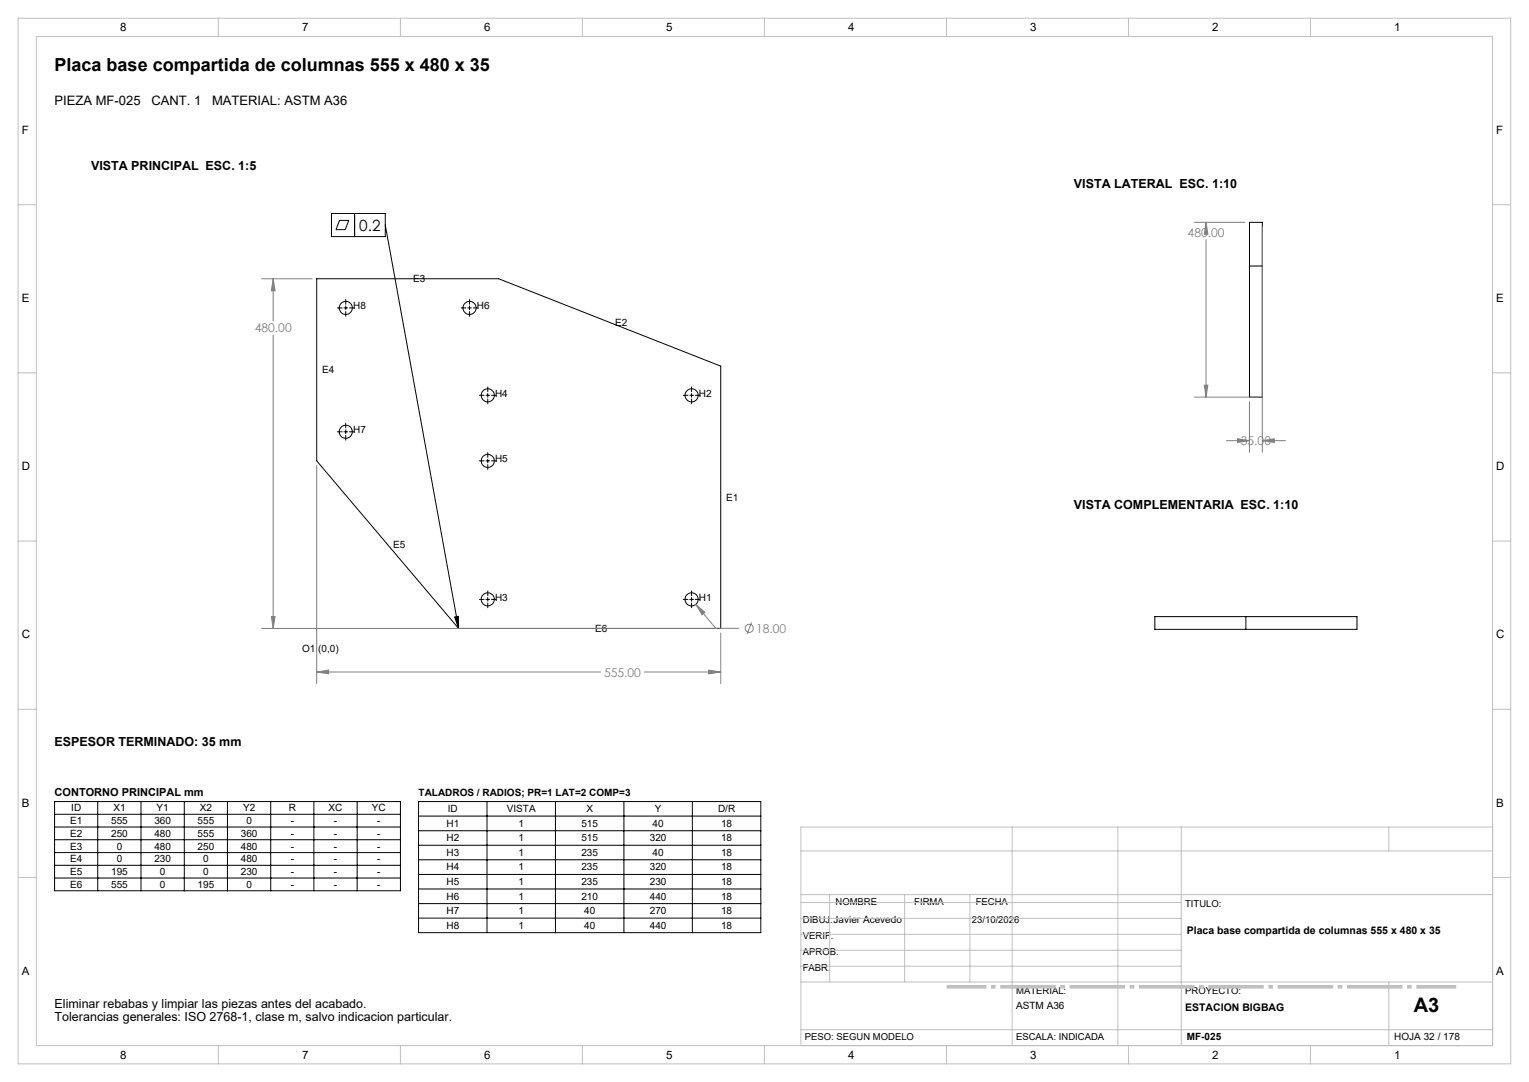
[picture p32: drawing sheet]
<svg xmlns="http://www.w3.org/2000/svg" width="420mm" height="297mm" viewBox="0 0 420 297" stroke-linecap="round" stroke-linejoin="round" font-family="sans-serif">
<defs><g id="words">
<text font-size="5.5" x="388.4" y="277.8">A3</text>
<text font-size="4.9" x="15" y="19.5">Placa base compartida de columnas 555 x 480 x 35</text>
<text font-size="4.2" x="98.7" y="63.3">0.2</text>
<g font-size="3.6">
<text x="15" y="28.8">PIEZA MF-025</text>
<text x="41.6" y="28.8">CANT. 1</text>
<text x="58.3" y="28.8">MATERIAL: ASTM A36</text>
</g>
<g font-size="3.4">
<text x="25" y="46.7">VISTA PRINCIPAL ESC. 1:5</text>
<text x="295" y="51.7">VISTA LATERAL ESC. 1:10</text>
<text x="295" y="139.7">VISTA COMPLEMENTARIA ESC. 1:10</text>
<text x="15" y="204.7">ESPESOR TERMINADO: 35 mm</text>
<text x="15" y="276.7">Eliminar rebabas y limpiar las piezas antes del acabado.</text>
<text x="15" y="280.2">Tolerancias generales: ISO 2768-1, clase m, salvo indicacion particular.</text>
</g>
<g font-size="3.3" fill="#808080">
<text x="326.2" y="65.1">480.00</text>
<text x="70" y="91.3">480.00</text>
<text x="340.8" y="122.2">35.00</text>
<text x="207.7" y="173.7">18.00</text>
<text x="165.9" y="185.7">555.00</text>
</g>
<g font-size="3.2">
<text x="33" y="8.6">8</text>
<text x="83" y="8.6">7</text>
<text x="133" y="8.6">6</text>
<text x="183" y="8.6">5</text>
<text x="233" y="8.6">4</text>
<text x="283" y="8.6">3</text>
<text x="333" y="8.6">2</text>
<text x="383" y="8.6">1</text>
<text x="6" y="36.8">F</text>
<text x="411" y="36.8">F</text>
<text x="6" y="82.9">E</text>
<text x="411" y="82.9">E</text>
<text x="6" y="129.1">D</text>
<text x="411" y="129.1">D</text>
<text x="6" y="175.3">C</text>
<text x="411" y="175.3">C</text>
<text x="6" y="221.4">B</text>
<text x="411" y="221.4">B</text>
<text x="6" y="267.6">A</text>
<text x="411" y="267.6">A</text>
<text x="33" y="290.6">8</text>
<text x="83" y="290.6">7</text>
<text x="133" y="290.6">6</text>
<text x="183" y="290.6">5</text>
<text x="233" y="290.6">4</text>
<text x="283" y="290.6">3</text>
<text x="333" y="290.6">2</text>
<text x="383" y="290.6">1</text>
</g>
<text font-size="3" x="15" y="218.5">CONTORNO PRINCIPAL mm</text>
<g font-size="2.9">
<text x="326" y="256.5">Placa base compartida de columnas 555 x 480 x 35</text>
<text x="325.6" y="277.5">ESTACION BIGBAG</text>
</g>
<g font-size="2.7">
<text x="113.5" y="77.4">E3</text>
<text x="97" y="84.9">H8</text>
<text x="131" y="84.9">H6</text>
<text x="169" y="89.4">E2</text>
<text x="88.5" y="102.4">E4</text>
<text x="136" y="108.9">H4</text>
<text x="192" y="108.9">H2</text>
<text x="97" y="118.9">H7</text>
<text x="136" y="126.9">H5</text>
<text x="199.5" y="137.4">E1</text>
<text x="108" y="150.4">E5</text>
<text x="136" y="164.9">H3</text>
<text x="192" y="164.9">H1</text>
<text x="163.5" y="173.4">E6</text>
<text x="83" y="178.9">O1 (0,0)</text>
<text x="115" y="218.4">TALADROS / RADIOS; PR=1 LAT=2 COMP=3</text>
<text x="19.3" y="226.2">E1</text>
<text x="19.6" y="222.7">ID</text>
<text x="30.5" y="226.2">555</text>
<text x="31.1" y="222.7">X1</text>
<text x="42.4" y="226.2">360</text>
<text x="43" y="222.7">Y1</text>
<text x="54.3" y="226.2">555</text>
<text x="54.9" y="222.7">X2</text>
<text x="66.8" y="222.7">Y2</text>
<text x="67.7" y="226.2">0</text>
<text x="79.3" y="222.7">R</text>
<text x="79.9" y="226.2">-</text>
<text x="90.3" y="222.7">XC</text>
<text x="91.7" y="226.2">-</text>
<text x="102.2" y="222.7">YC</text>
<text x="103.6" y="226.2">-</text>
<text x="122.6" y="226.9">H1</text>
<text x="123" y="222.9">ID</text>
<text x="139.2" y="222.9">VISTA</text>
<text x="142.4" y="226.9">1</text>
<text x="159.7" y="226.9">515</text>
<text x="161.1" y="222.9">X</text>
<text x="179.3" y="226.9">40</text>
<text x="179.9" y="222.9">Y</text>
<text x="197.2" y="222.9">D/R</text>
<text x="198.1" y="226.9">18</text>
<text x="19.3" y="229.7">E2</text>
<text x="19.3" y="233.2">E3</text>
<text x="30.5" y="229.7">250</text>
<text x="32" y="233.2">0</text>
<text x="42.4" y="229.7">480</text>
<text x="42.4" y="233.2">480</text>
<text x="54.3" y="229.7">555</text>
<text x="54.3" y="233.2">250</text>
<text x="66.1" y="229.7">360</text>
<text x="66.1" y="233.2">480</text>
<text x="79.9" y="229.7">-</text>
<text x="79.9" y="233.2">-</text>
<text x="91.7" y="229.7">-</text>
<text x="91.7" y="233.2">-</text>
<text x="103.6" y="229.7">-</text>
<text x="103.6" y="233.2">-</text>
<text x="122.6" y="230.9">H2</text>
<text x="142.4" y="230.9">1</text>
<text x="159.7" y="230.9">515</text>
<text x="178.5" y="230.9">320</text>
<text x="198.1" y="230.9">18</text>
<text x="19.3" y="236.7">E4</text>
<text x="32" y="236.7">0</text>
<text x="42.4" y="236.7">230</text>
<text x="55.8" y="236.7">0</text>
<text x="66.1" y="236.7">480</text>
<text x="79.9" y="236.7">-</text>
<text x="91.7" y="236.7">-</text>
<text x="103.6" y="236.7">-</text>
<text x="122.6" y="234.9">H3</text>
<text x="122.6" y="238.9">H4</text>
<text x="142.4" y="234.9">1</text>
<text x="142.4" y="238.9">1</text>
<text x="159.7" y="234.9">235</text>
<text x="159.7" y="238.9">235</text>
<text x="178.5" y="238.9">320</text>
<text x="179.3" y="234.9">40</text>
<text x="198.1" y="234.9">18</text>
<text x="198.1" y="238.9">18</text>
<text x="19.3" y="240.2">E5</text>
<text x="19.3" y="243.7">E6</text>
<text x="30.5" y="240.2">195</text>
<text x="30.5" y="243.7">555</text>
<text x="43.9" y="240.2">0</text>
<text x="43.9" y="243.7">0</text>
<text x="54.3" y="243.7">195</text>
<text x="55.8" y="240.2">0</text>
<text x="66.1" y="240.2">230</text>
<text x="67.7" y="243.7">0</text>
<text x="79.9" y="243.7">-</text>
<text x="79.9" y="240.2">-</text>
<text x="91.7" y="240.2">-</text>
<text x="91.7" y="243.7">-</text>
<text x="103.6" y="240.2">-</text>
<text x="103.6" y="243.7">-</text>
<text x="122.6" y="242.9">H5</text>
<text x="142.4" y="242.9">1</text>
<text x="159.7" y="242.9">235</text>
<text x="178.5" y="242.9">230</text>
<text x="198.1" y="242.9">18</text>
<text x="122.6" y="246.9">H6</text>
<text x="122.6" y="250.9">H7</text>
<text x="142.4" y="246.9">1</text>
<text x="142.4" y="250.9">1</text>
<text x="159.7" y="246.9">210</text>
<text x="160.5" y="250.9">40</text>
<text x="178.5" y="246.9">440</text>
<text x="178.5" y="250.9">270</text>
<text x="198.1" y="246.9">18</text>
<text x="198.1" y="250.9">18</text>
<text x="122.6" y="254.9">H8</text>
<text x="142.4" y="254.9">1</text>
<text x="160.5" y="254.9">40</text>
<text x="178.5" y="254.9">440</text>
<text x="198.1" y="254.9">18</text>
<text x="279.1" y="276.8">ASTM A36</text>
<text x="326" y="285.4">MF-025</text>
<text x="383" y="285.4">HOJA 32 / 178</text>
</g>
<g font-size="2.6">
<text x="229.5" y="248.4">NOMBRE</text>
<text x="251.1" y="248.4">FIRMA</text>
<text x="268" y="248.4">FECHA</text>
<text x="325.6" y="249">TITULO:</text>
<text x="220.5" y="253.3">DIBUJ.Javier Acevedo</text>
<text x="220.5" y="257.7">VERIF.</text>
<text x="267" y="253.3">23/10/2026</text>
<text x="220.5" y="262">APROB.</text>
<text x="220.5" y="266.4">FABR.</text>
<text x="279.1" y="273">MATERIAL:</text>
<text x="325.6" y="273">PROYECTO:</text>
<text x="221.1" y="285.5">PESO: SEGUN MODELO</text>
<text x="279.1" y="285.5">ESCALA: INDICADA</text>
</g>
</g></defs>
<g fill="none" stroke="#000" stroke-width=".27">
<path d="M91.1 58.6h14.7v6.3h-14.7zM97.4 58.6v6.3M87 76.5h50l61 24v72h-72l-39-46zM93.3 60.5h2.5l-1 2.5h-2.5zM105.8 61.8l20.2 110.7M343.2 61h3.5v48h-3.5zM343.2 73h3.5M92.7 84.5h1.3M94.5 84.5h1M95 82.2v1.3M95 84v1M95 85.5v1.3"/>
<path d="M96 84.5h1.3M126.7 84.5h1.3M128.5 84.5h1M129 82.2v1.3M129 84v1M129 85.5v1.3M130 84.5h1.3M92.7 118.5h1.3M94.5 118.5h1M95 116.2v1.3M95 118v1M95 119.5v1.3"/>
<path d="M96 118.5h1.3M131.7 108.5h1.3M133.5 108.5h1M134 106.2v1.3M134 108v1M134 109.5v1.3M135 108.5h1.3M187.7 108.5h1.3M189.5 108.5h1M190 106.2v1.3M190 108v1M190 109.5v1.3"/>
<path d="M191 108.5h1.3M131.7 126.5h1.3M133.5 126.5h1M134 124.2v1.3M134 126v1M134 127.5v1.3M135 126.5h1.3M124.9 169.4l1-.2 .1 3.3zM131.7 164.5h1.3M133.5 164.5h1M134 162.2v1.3M134 164v1"/>
<path d="M134 165.5v1.3M135 164.5h1.3M187.7 164.5h1.3M189.5 164.5h1M190 162.2v1.3M190 164v1M190 165.5v1.3M191 164.5h1.3M317.2 169.3h55.5v3.5h-55.5zM342.2 169.3v3.5M15 220h95v24.5h-95zM15 223.5h95"/>
<path d="M15 227h95M15 230.5h95M15 234h95M15 237.5h95M26.8 220v24.5M38.7 220v24.5M50.6 220v24.5M62.5 220v24.5M74.4 220v24.5M86.2 220v24.5M98.1 220v24.5M115 220h94v36h-94z"/>
<path d="M115 224h94M115 228h94M115 232h94M115 236h94M133.8 220v36M152.6 220v36M171.4 220v36M190.2 220v36M15 241h95M115 240h94M115 244h94M115 248h94"/>
<path d="M115 252h94"/>
<circle cx="95" cy="84.5" r="1.81"/>
<circle cx="129" cy="84.5" r="1.8"/>
<circle cx="95" cy="118.5" r="1.81"/>
<circle cx="134" cy="108.5" r="1.8"/>
<circle cx="190" cy="108.5" r="1.82"/>
<circle cx="134" cy="126.5" r="1.79"/>
<circle cx="134" cy="164.5" r="1.79"/>
<circle cx="190" cy="164.5" r="1.81"/>
</g>
<g fill="none" stroke="#808080" stroke-width=".27">
<path d="M71.9 76.5h13.8M75 76.5l.6 3.3h-1.1zM75 76.5v11.5M328.1 61h13.8M331.3 61l.5 3.3h-1zM331.3 61v.8M331.3 65.8v43.2M346.7 62.3v61.8M75 92v80.5M328.1 109h17.4M330.8 105.7h1l-.5 3.3zM343.2 110.3v13.8"/>
<path d="M87 127.8v59.8M336.9 121h6.3M339.9 120.4l3.3 .6-3.3 .5zM346.7 121l3.3-.6v1.1zM346.7 121h6.4M71.9 172.5h124.8M74.5 169.2h1.1l-.6 3.3zM191.1 165.9l2.5 2.2-.7 .7zM191.1 165.9l5.5 6.6h6.4M198 173.8v13.8M206.4 170.9l-1.2 3.2M87 184.5l3.3-.6v1.1z"/>
<path d="M87 184.5h78M177 184.5h21M194.7 183.9l3.3 .6-3.3 .5z"/>
<circle cx="205.8" cy="172.5" r="1.12"/>
</g>
<path d="M260 270.9h140" fill="none" stroke="#c0c0c0" stroke-width="1" stroke-dasharray="15.2 1.3 1.3 1.3" stroke-dashoffset="4.3" stroke-linecap="butt"/>
<g fill="none" stroke="#c0c0c0" stroke-width=".27">
<path d="M5 5h410v287h-410zM10 10h400v277h-400zM60 5v5M110 5v5M160 5v5M210 5v5M260 5v5M310 5v5M360 5v5M5 56.2h5M410 56.2h5M5 102.3h5"/>
<path d="M410 102.3h5M5 148.5h5M410 148.5h5M5 194.7h5M410 194.7h5M220 233.6h190M278 227v60M307.1 227v60M324.5 227v60M381.5 227v6.6M410 227h-190v60M5 240.8h5"/>
<path d="M220 245.6h190M220 256.5h104.5M220 252.1h104.5M220 247.8h104.5M227.9 245.6v24M248.5 245.6v24M266.4 245.6v24M410 240.8h5M220 269.6h190M220 265.2h104.5M220 260.8h104.5M381.5 269.6v17.4"/>
<path d="M60 287v5M110 287v5M160 287v5M210 287v5M220 282.6h190M260 287v5M310 287v5M360 287v5"/>
</g>
<path d="M124.9 169.4l1-.2 .1 3.3z" fill="#000"/>
<path d="M87 184.5l3.3-.6v1.1zM194.7 183.9l3.3 .6-3.3 .5zM74.5 169.2h1.1l-.6 3.3zM75 76.5l.6 3.3h-1.1zM191.1 165.9l1.8 2.9 .7-.7zM339.9 120.4l3.3 .6-3.3 .5zM346.7 121l3.3-.6v1.1zM330.8 105.7h1l-.5 3.3zM331.3 61l.5 3.3h-1z" fill="#808080"/>
<use href="#words"/>
</svg>
